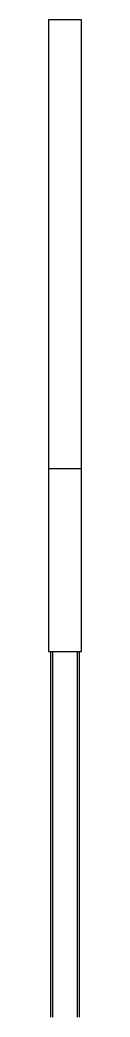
# Model space of a CAD drawing. Extents: x 622 to 623, y 242 to 272.
import ezdxf

# ---------------------------------------------------------------- set-up
doc = ezdxf.new("R2010")
doc.units = 0
doc.layers.get('0').update_dxf_attribs({"linetype": 'CONTINUOUS'})

msp = doc.modelspace()

# ---------------------------------------------------------------- linework, layer by layer
at = {"color": 0}
for p, q in [((622, 272), (622, 253)), ((623, 272), (622, 272)), ((623, 253), (623, 272)), ((622, 258.5), (623, 258.5)), ((622, 253), (623, 253)), ((622.0625, 253), (622.0625, 242)), ((622.125, 253), (622.125, 242)), ((622.875, 242), (622.875, 253)), ((622.9375, 242), (622.9375, 253))]:
    msp.add_line(p, q, dxfattribs=at)

doc.saveas('drawing.dxf')
